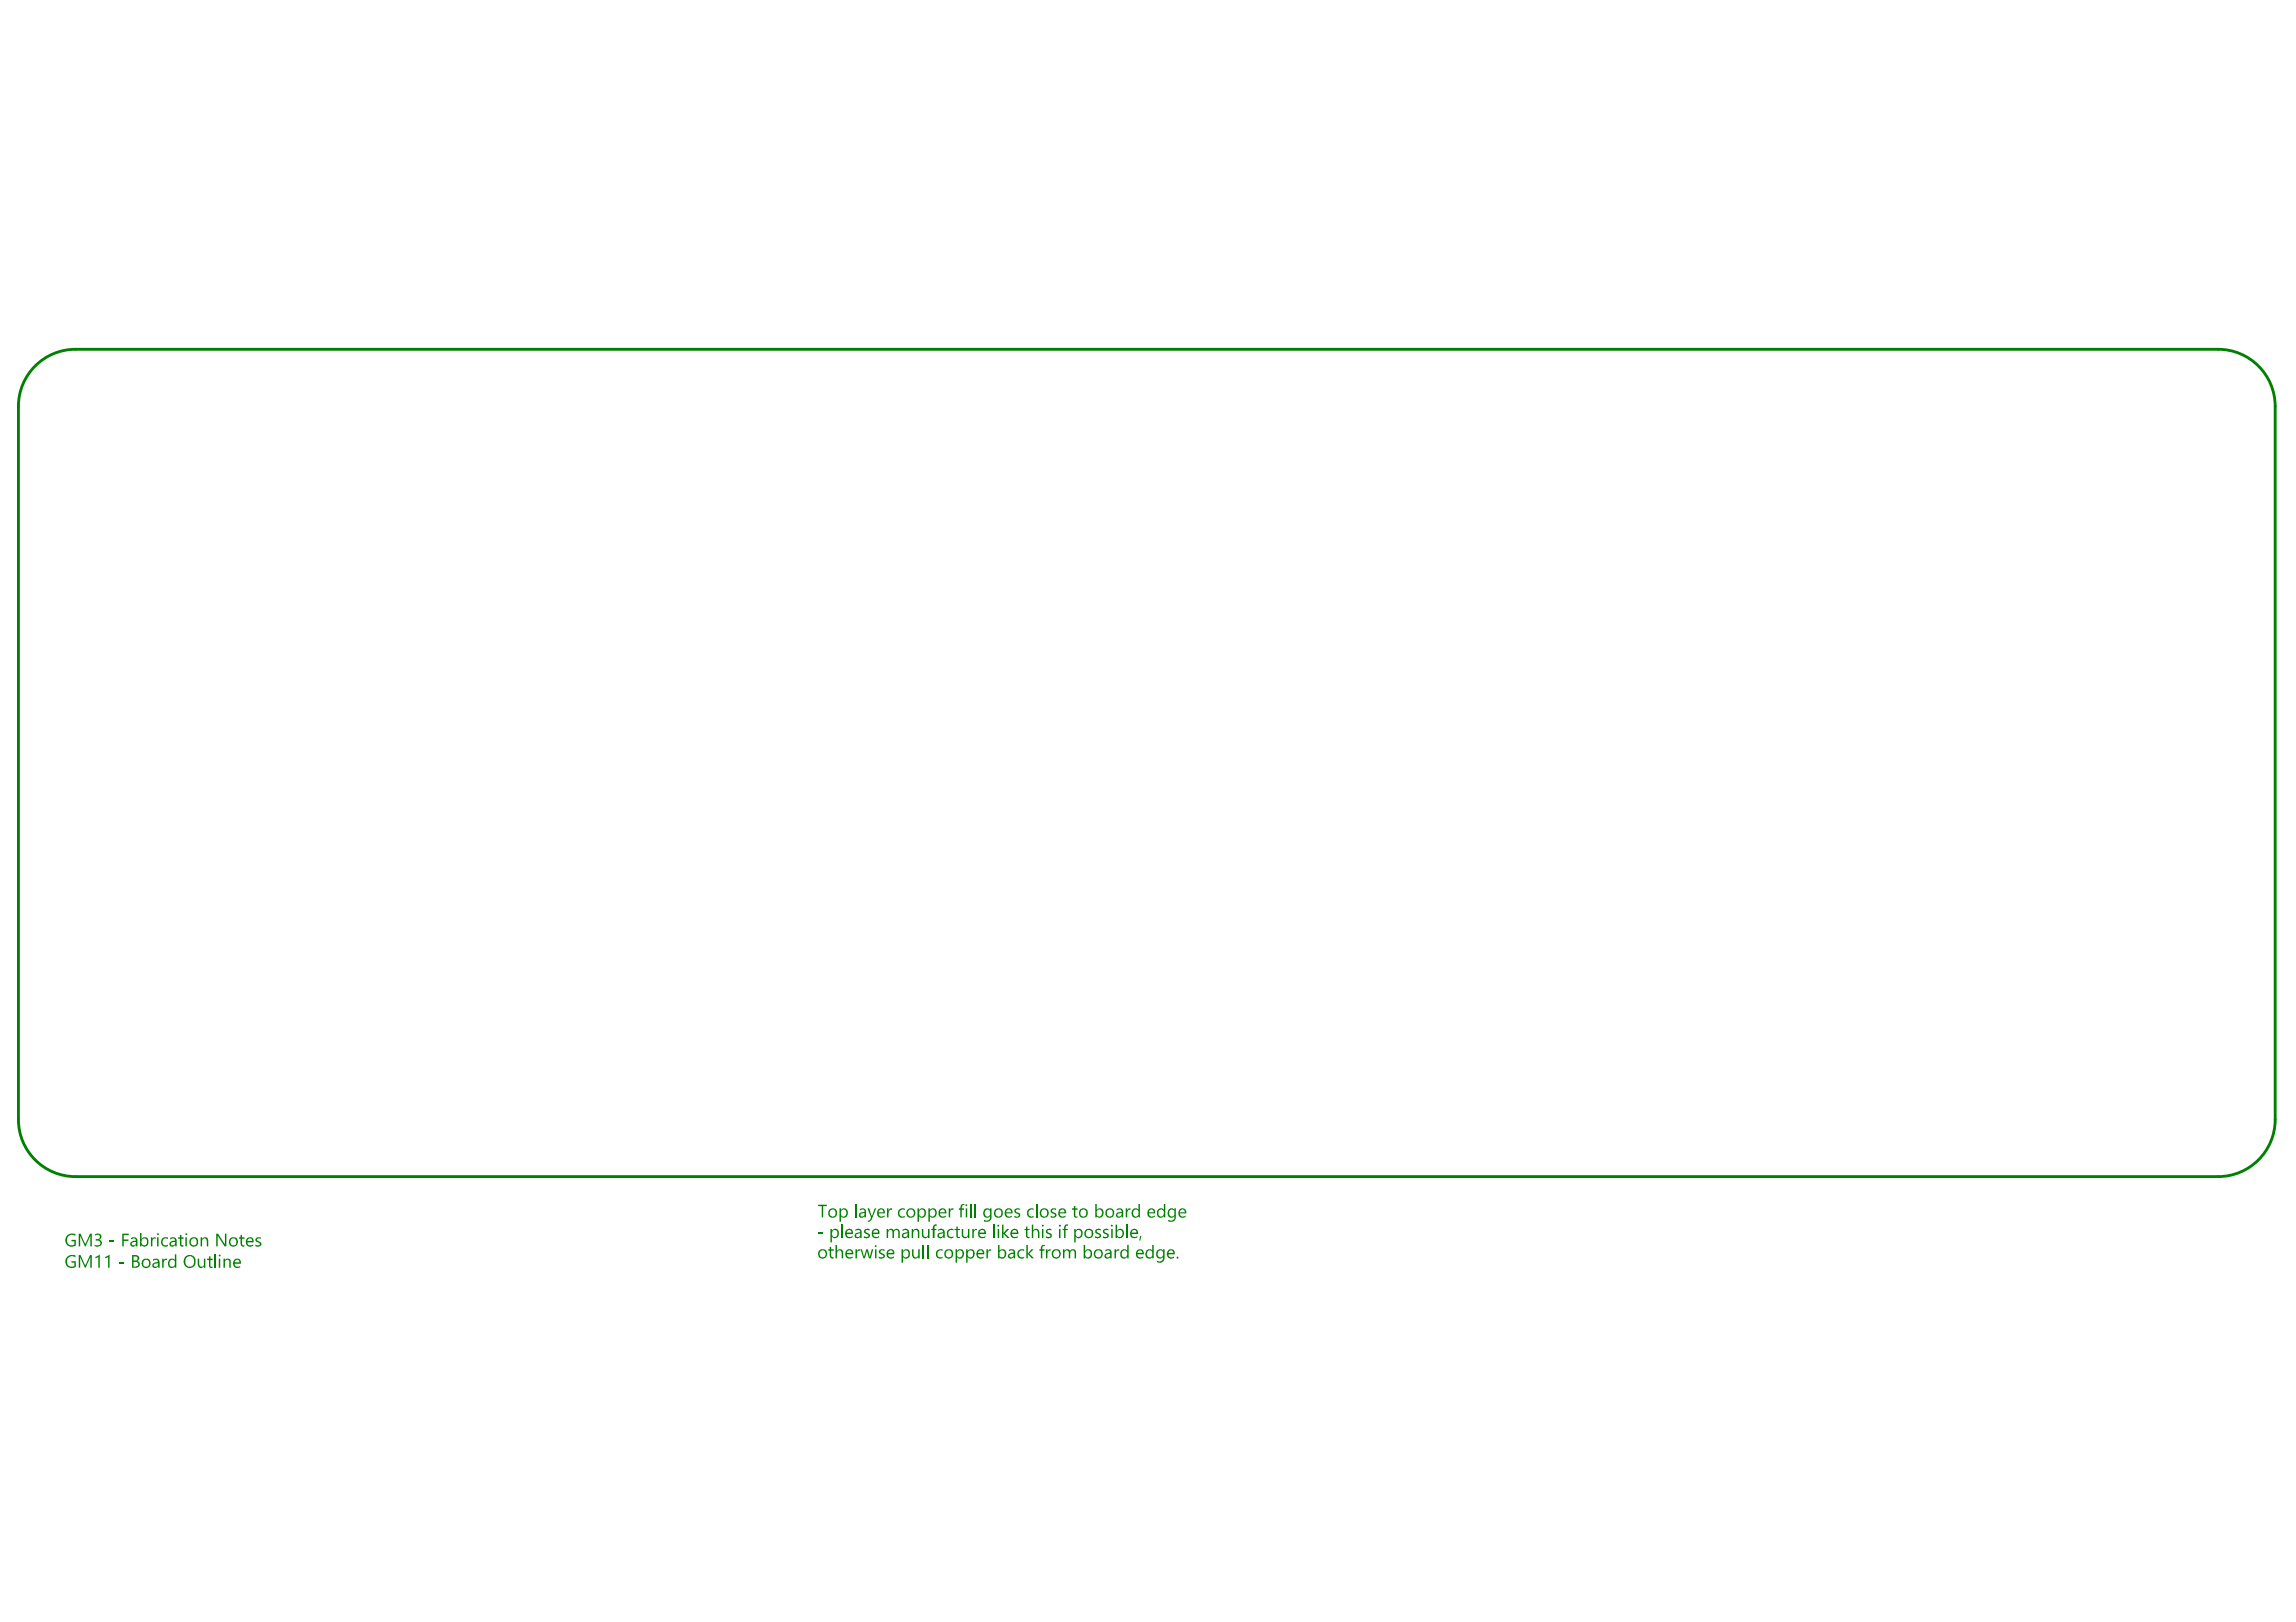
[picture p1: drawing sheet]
<svg xmlns="http://www.w3.org/2000/svg" width="297mm" height="210mm" viewBox="0 0 297 210" stroke-linecap="round" stroke-linejoin="round" font-family="sans-serif">
<path d="M2.4 52.6v92.3M9.8 45.2h277.2M294.3 52.6v92.3M9.8 152.3h277.2" fill="none" stroke="#008000" stroke-width=".37"/>
<g fill="#008000">
<path d="M8.6 162.7l.1-.1a1.17 1.17 0 0 1 1.1-.1l-.1 .2a.67 .67 0 0 0-1 .3 .67 .67 0 0 0 .6 .9h.3v-.5h-.4v-.2h.6v.8l-.7 .1a.87 .87 0 0 1-.5-1.4z"/>
<path d="M10.2 162.4h.2l.6 1.4 .6-1.4h.3v1.7h-.2v-1.4l-.6 1.4h-.1l-.6-1.4v1.4h-.2z"/>
<path d="M12.3 162.7l.6-.3v1.7h-.2v-1.4l-.3 .1h-.1z"/>
<path d="M13.6 162.7l.6-.3v1.7h-.2v-1.4l-.3 .1h-.1z"/>
<path d="M15.4 163.4h.7v.1h-.7z"/>
<path d="M21 162.9h.2v.2l.2-.2h.2v.2h-.2a.25 .25 0 0 0-.2 .3v.7h-.2z"/>
<path d="M25.6 162.9h.2v.7a.31 .31 0 0 0 .3 .3 .31 .31 0 0 0 .3-.3v-.7h.2v1.2h-.2v-.2a.43 .43 0 0 1-.5 .2 .43 .43 0 0 1-.3-.5z"/>
<path d="M27 162.6h.2v.3h.3v.2h-.3v.6a.17 .17 0 0 0 .1 .2 .17 .17 0 0 0 .2 0l-.1 .2h-.3l-.1-.2v-.8h-.2v-.2h.2z"/>
<path d="M27.7 162.3h.2v1.8h-.2z"/>
<path d="M28.9 162.9h.2v.2a.41 .41 0 0 1 .5-.2 .41 .41 0 0 1 .3 .5v.7h-.2v-.7a.29 .29 0 0 0-.3-.4 .29 .29 0 0 0-.3 .4v.7h-.2z"/>
<path d="M17.3 162.6v.5h.2a.26 .26 0 0 0 .3-.2 .26 .26 0 0 0-.3-.3zM17.3 163.3v.6h.3a.31 .31 0 0 0 .3-.3 .31 .31 0 0 0-.4-.3zM17.1 162.4h.5a.41 .41 0 0 1 .4 .3 .41 .41 0 0 1-.3 .5 .4 .4 0 0 1 .4 .4 .4 .4 0 0 1-.3 .4l-.7 .1z"/>
<path d="M18.6 163.2a.46 .46 0 0 0-.1 .5 .46 .46 0 0 0 .5 .2 .44 .44 0 0 0 .3-.6 .44 .44 0 0 0-.7-.1zM18.3 163.5a.6 .6 0 0 1 1.2 0 .6 .6 0 0 1-1.2 0z"/>
<path d="M19.9 163.6a.28 .28 0 0 0 .3 .3 .28 .28 0 0 0 .3-.3v-.1h-.4zM19.8 163a.51 .51 0 0 1 .9 .3v.8h-.2l-.1-.2a.37 .37 0 0 1-.6 .1 .37 .37 0 0 1 .1-.6l.6-.1a.36 .36 0 0 0-.3-.3 .36 .36 0 0 0-.4 .2z"/>
<path d="M21.9 163a.51 .51 0 0 1 .7 .1v-.8h.2v1.8h-.2v-.2a.51 .51 0 0 1-.6 .1 .51 .51 0 0 1-.3-.6zM22 163.2a.42 .42 0 0 0 0 .6 .42 .42 0 0 0 .5 0l.1-.4a.35 .35 0 0 0-.3-.4 .35 .35 0 0 0-.3 .2z"/>
<path d="M24.1 162.8l-.1 .2a.62 .62 0 0 0 .2 .8 .62 .62 0 0 0 .8-.1l.1-.2a.59 .59 0 0 0-.2-.8 .59 .59 0 0 0-.7 0zM24 162.6a.82 .82 0 0 1 1 0 .82 .82 0 0 1 .3 1 .79 .79 0 0 1-1.1 .4 .79 .79 0 0 1-.4-1.1z"/>
<path d="M28.3 162.5a.15 .15 0 0 1 .3 0 .15 .15 0 0 1-.3 0zM28.3 162.9h.2v1.2h-.2z"/>
<path d="M30.4 163.2v.2h.6a.31 .31 0 0 0-.3-.4 .31 .31 0 0 0-.3 .2zM30.3 163.1a.51 .51 0 0 1 .6-.2 .51 .51 0 0 1 .3 .6h-.8a.39 .39 0 0 0 .2 .4 .39 .39 0 0 0 .5-.1v.2a.6 .6 0 0 1-.8-.1 .6 .6 0 0 1 0-.8z"/>
</g>
<path d="M9.8 45.2a7.4 7.4 0 0 0-7.4 7.4M287 45.2a7.4 7.4 0 0 1 7.3 7.4M2.4 144.9a7.4 7.4 0 0 0 7.4 7.4M294.3 144.9a7.4 7.4 0 0 1-7.3 7.4" fill="none" stroke="#008000" stroke-width=".37"/>
<g fill="#008000">
<path d="M8.6 159.9h.1a1.12 1.12 0 0 1 1.1-.2v.2a.69 .69 0 0 0-1.1 .3 .69 .69 0 0 0 .5 1l.4-.1v-.5h-.4v-.2h.6v.8l-.5 .1a.85 .85 0 0 1-.8-.5 .85 .85 0 0 1 .1-.9z"/>
<path d="M10.2 159.7h.2l.6 1.3 .6-1.3h.3v1.6h-.2v-1.4l-.6 1.4h-.1l-.6-1.4v1.4h-.2z"/>
<path d="M12.3 159.7a.53 .53 0 0 1 .8 .4l-.1 .3h-.2a.45 .45 0 0 1 .4 .6 .45 .45 0 0 1-.5 .3h-.4v-.2a.4 .4 0 0 0 .4 .1 .4 .4 0 0 0 .3-.5l-.3-.2h-.3v-.1h.1a.32 .32 0 0 0 .4-.5 .31 .31 0 0 0-.6 0z"/>
<path d="M14.2 160.6h.6v.1h-.6z"/>
<path d="M15.8 159.7h.9v.1h-.7v.6h.6v.2h-.6v.7h-.2z"/>
<path d="M19.5 160.1h.2v.3l.2-.3h.2v.2a.3 .3 0 0 0-.3 0 .3 .3 0 0 0-.1 .4v.6h-.2z"/>
<path d="M21 160.3l.2-.2h.5v.3a.44 .44 0 0 0-.6 0 .44 .44 0 0 0 0 .6 .44 .44 0 0 0 .6 .1v.1a.63 .63 0 0 1-.8-.1 .63 .63 0 0 1 .1-.8z"/>
<path d="M23.3 159.8h.2v.3h.2v.2h-.2v.7a.17 .17 0 0 0 .1 .2 .17 .17 0 0 0 .1 0v.1l-.4-.1v-.9h-.3v-.2h.3z"/>
<path d="M26 160.1h.1v.2a.43 .43 0 0 1 .6-.2 .43 .43 0 0 1 .2 .5v.7h-.1v-.7a.31 .31 0 0 0-.4-.3 .31 .31 0 0 0-.3 .3v.7h-.1z"/>
<path d="M28 159.7h.2l.9 1.4v-1.4h.2v1.6h-.2l-.9-1.4v1.4h-.2z"/>
<path d="M31.1 159.8h.2v.3h.3v.2h-.3v.7a.21 .21 0 0 0 .1 .2 .21 .21 0 0 0 .2 0v.1h-.2a.26 .26 0 0 1-.3-.3v-.7h-.2v-.2h.2z"/>
<path d="M33.1 160.3l.2-.2h.4v.3v-.1a.21 .21 0 0 0-.4 0 .21 .21 0 0 0 .1 .3 .36 .36 0 0 1 .4 .4 .36 .36 0 0 1-.4 .3h-.3v-.2a.28 .28 0 0 0 .3 .1 .28 .28 0 0 0 .2-.3l-.1-.1a.39 .39 0 0 1-.4-.5z"/>
<path d="M105.8 155.9h1.2v.2h-.5v1.4h-.2v-1.4h-.5z"/>
<path d="M110.6 155.8h.2v1.7h-.2z"/>
<path d="M112.2 156.4h.3l.3 1 .4-1h.1l-.5 1.4-.3 .3h-.2v-.2h.2l.2-.4z"/>
<path d="M114.8 156.4h.1v.3l.3-.3h.2v.2a.36 .36 0 0 0-.5 .4v.5h-.1z"/>
<path d="M116.3 156.6a.65 .65 0 0 1 .8-.2v.2a.45 .45 0 0 0-.7 .4 .45 .45 0 0 0 .7 .4v.1a.6 .6 0 0 1-.8-.1 .6 .6 0 0 1 0-.8z"/>
<path d="M122.7 156.4h.2v.3l.1-.3h.3v.2l-.3 .1-.1 .8h-.2z"/>
<path d="M124.3 156l.2-.2h.3v.2a.24 .24 0 0 0-.4 .2v.2h.3v.2h-.3v.9h-.2v-.9h-.1v-.2h.1z"/>
<path d="M125.5 155.8h.2v1.7h-.2z"/>
<path d="M126.1 155.8h.2v1.7h-.2z"/>
<path d="M131.2 156.6a.56 .56 0 0 1 .7-.2v.2a.28 .28 0 0 0-.3-.1 .28 .28 0 0 0-.2 .3l.2 .1a.38 .38 0 0 1 .4 .4 .38 .38 0 0 1-.6 .3l-.2-.1v-.2a.3 .3 0 0 0 .4 .2 .3 .3 0 0 0 .2-.3l-.1-.1a.48 .48 0 0 1-.5-.5z"/>
<path d="M133 156.5l.3-.1h.3h.1v.2a.44 .44 0 0 0-.7 .3 .44 .44 0 0 0 .6 .5h.1v.1a.57 .57 0 0 1-.7-.1 .57 .57 0 0 1-.1-.7z"/>
<path d="M134 155.8h.2v1.7h-.2z"/>
<path d="M135.9 156.6a.56 .56 0 0 1 .7-.2v.2a.26 .26 0 0 0-.3-.1 .26 .26 0 0 0-.1 .3 .56 .56 0 0 1 .5 .6 .54 .54 0 0 1-.8 .1v-.2a.3 .3 0 0 0 .4 .2 .3 .3 0 0 0 .2-.3l-.1-.1a.48 .48 0 0 1-.5-.5z"/>
<path d="M138.9 156.1l.2-.1v.4h.3v.2h-.3v.6a.17 .17 0 0 0 .1 .2 .17 .17 0 0 0 .2 0v.1a.31 .31 0 0 1-.3 0 .31 .31 0 0 1-.2-.2v-.7h-.2v-.2h.2z"/>
<path d="M145.6 156.4h.2v.3l.2-.3h.3v.2h-.3l-.1 .1-.1 .8h-.2z"/>
<path d="M105.8 159.5h.7v.2h-.7z"/>
<path d="M108.8 158.5h.2v1.7h-.2z"/>
<path d="M111.8 159.2l.2-.2h.3h.2v.2a.3 .3 0 0 0-.3 0 .3 .3 0 0 0-.2 .2l.1 .1a.39 .39 0 0 1 .4 .2 .39 .39 0 0 1-.1 .5l-.2 .1-.4-.1v-.2a.39 .39 0 0 0 .6-.1l-.1-.2a.41 .41 0 0 1-.5-.4z"/>
<path d="M114.7 159h.2v.2a.37 .37 0 0 1 .4-.2 .37 .37 0 0 1 .3 .3 .42 .42 0 0 1 .5-.3 .42 .42 0 0 1 .3 .5v.7h-.2v-.6a.29 .29 0 0 0-.3-.4 .29 .29 0 0 0-.3 .4v.6h-.1v-.7a.29 .29 0 0 0-.3-.3 .29 .29 0 0 0-.3 .4v.6h-.2z"/>
<path d="M117.9 159h.2v.2a.43 .43 0 0 1 .6-.2 .43 .43 0 0 1 .2 .5v.7h-.2v-.6a.31 .31 0 0 0-.3-.4 .31 .31 0 0 0-.3 .4v.6h-.2z"/>
<path d="M119.3 159h.2v.7a.31 .31 0 0 0 .3 .4 .31 .31 0 0 0 .3-.4v-.7h.1v1.2h-.1v-.2a.44 .44 0 0 1-.5 .2 .44 .44 0 0 1-.3-.5z"/>
<path d="M120.8 158.5l.3-.1 .1 .2h-.1a.15 .15 0 0 0-.2 .1 .15 .15 0 0 0 0 .2v.1h.2v.2h-.2v1h-.2v-1h-.2v-.2h.2z"/>
<path d="M122.5 159.3h.1a.54 .54 0 0 1 .7-.2v.2a.43 .43 0 0 0-.6 .2 .43 .43 0 0 0 .5 .6l.1-.1v.2a.62 .62 0 0 1-.7-.2 .62 .62 0 0 1-.1-.7z"/>
<path d="M123.7 158.8l.2-.1v.3h.3v.2h-.3v.7a.16 .16 0 0 0 .1 .2 .16 .16 0 0 0 .2-.1v.2l-.2 .1-.3-.2v-.9h-.2v-.2h.2z"/>
<path d="M124.4 159h.2v.7a.31 .31 0 0 0 .3 .4 .31 .31 0 0 0 .3-.4v-.7h.2v1.2h-.2v-.2a.44 .44 0 0 1-.5 .2 .44 .44 0 0 1-.3-.5z"/>
<path d="M125.8 159h.2v.3l.2-.3h.2v.2a.3 .3 0 0 0-.3 .1 .3 .3 0 0 0-.1 .3v.6h-.2z"/>
<path d="M128.5 158.5h.2v1.7h-.2z"/>
<path d="M129.6 158.5h.2v1.1l.5-.6h.3l-.6 .6 .6 .6h-.3l-.5-.5v.5h-.2z"/>
<path d="M132.7 158.8l.2-.1v.3h.3v.2h-.3v.7a.16 .16 0 0 0 .1 .2 .16 .16 0 0 0 .2-.1v.2a.33 .33 0 0 1-.5-.3v-.7h-.2v-.2h.2z"/>
<path d="M133.5 158.5h.2v.7a.43 .43 0 0 1 .5-.2 .43 .43 0 0 1 .3 .5v.7h-.2v-.6a.31 .31 0 0 0-.3-.4 .31 .31 0 0 0-.3 .4v.6h-.2z"/>
<path d="M135.3 159.2l.2-.2h.3h.2v.3a.25 .25 0 0 0-.3-.1 .25 .25 0 0 0-.1 .3 .39 .39 0 0 1 .5 .4 .39 .39 0 0 1-.5 .4l-.3-.1v-.2l.3 .1a.2 .2 0 0 0 .3-.2 .2 .2 0 0 0-.3-.2l-.2-.1z"/>
<path d="M137.8 158.6l.3-.2 .1 .1-.1 .1a.14 .14 0 0 0-.1 0 .14 .14 0 0 0-.1 .2v.2h.2v.2h-.2v1h-.2v-1h-.2v-.2h.2z"/>
<path d="M141.7 159.2l.2-.2h.3h.2v.3l-.1-.1a.22 .22 0 0 0-.3 0 .22 .22 0 0 0 0 .3 .39 .39 0 0 1 .4 .2 .39 .39 0 0 1-.1 .5l-.2 .1-.4-.1v-.2h.1a.22 .22 0 0 0 .4 .1 .22 .22 0 0 0 0-.4 .49 .49 0 0 1-.5-.5z"/>
<path d="M142.7 159.2a.66 .66 0 0 1 .7-.2v.3a.25 .25 0 0 0-.3-.1 .25 .25 0 0 0-.2 .3h.1a.39 .39 0 0 1 .4 .4 .39 .39 0 0 1-.5 .4l-.2-.1v-.2l.3 .1a.2 .2 0 0 0 .2-.2 .2 .2 0 0 0-.2-.2l-.3-.1z"/>
<path d="M145.7 158.5h.2v1.7h-.2z"/>
<path d="M147.5 159.9h.2l-.2 .6h-.1z"/>
<path d="M107.3 161.4l.2-.1v.4h.4v.2h-.4v.6a.21 .21 0 0 0 .1 .2 .21 .21 0 0 0 .3 0l-.1 .2-.4-.2-.1-.8h-.1v-.2h.1z"/>
<path d="M108.1 161.1h.2v.8a.43 .43 0 0 1 .5-.2 .43 .43 0 0 1 .3 .4v.7h-.2v-.6a.31 .31 0 0 0-.3-.4 .31 .31 0 0 0-.3 .4v.6h-.2z"/>
<path d="M110.7 161.7h.2v.2l.2-.2h.2v.2a.32 .32 0 0 0-.4 0 .32 .32 0 0 0 0 .4v.5h-.2z"/>
<path d="M111.3 161.7h.2l.3 1 .3-1h.2l.2 1 .3-1h.2l-.4 1.1h-.2l-.2-.9-.3 .9h-.2z"/>
<path d="M113.8 161.8l.6-.1v.2a.24 .24 0 0 0-.4-.1 .24 .24 0 0 0 0 .3 .41 .41 0 0 1 .4 .2 .41 .41 0 0 1 0 .4 .56 .56 0 0 1-.7 .1v-.2a.34 .34 0 0 0 .3 .2 .34 .34 0 0 0 .3-.3l-.1-.1a.48 .48 0 0 1-.5-.5z"/>
<path d="M118 161.7h.2v.7a.31 .31 0 0 0 .3 .3 .31 .31 0 0 0 .3-.3v-.7h.2v1.1h-.2v-.1a.43 .43 0 0 1-.5 .2 .43 .43 0 0 1-.3-.5z"/>
<path d="M119.4 161.1h.1v1.7h-.1z"/>
<path d="M119.9 161.1h.2v1.7h-.2z"/>
<path d="M121.2 161.9a.65 .65 0 0 1 .7-.2v.2a.44 .44 0 0 0-.6 .3 .44 .44 0 0 0 .5 .5l.1-.1v.2a.59 .59 0 0 1-.7-.1 .59 .59 0 0 1 0-.8z"/>
<path d="M127.6 161.7h.2v.2l.1-.2h.3v.2h-.1a.2 .2 0 0 0-.2 0 .2 .2 0 0 0 0 .2l-.1 .7h-.2z"/>
<path d="M131.7 161.8l.3-.1h.5v.2a.46 .46 0 0 0-.7 .2 .46 .46 0 0 0 .4 .6l.3-.1v.2a.62 .62 0 0 1-.8-.2 .62 .62 0 0 1 0-.8z"/>
<path d="M132.8 161.1h.2v1.1l.4-.5h.3l-.5 .5 .6 .6h-.3l-.5-.5v.5h-.2z"/>
<path d="M134.8 161.2l.4-.1v.2l-.1-.1a.21 .21 0 0 0-.3 .3v.2h.3v.2h-.3v.9h-.1v-.9h-.2v-.2h.2z"/>
<path d="M135.3 161.7h.2v.2l.1-.2h.3v.2h-.1a.2 .2 0 0 0-.2 0 .2 .2 0 0 0 0 .2l-.1 .7h-.2z"/>
<path d="M137.5 161.7h.2v.2a.39 .39 0 0 1 .4-.2 .39 .39 0 0 1 .3 .2 .42 .42 0 0 1 .5-.2 .42 .42 0 0 1 .3 .4v.7h-.2v-.6a.29 .29 0 0 0-.3-.4 .29 .29 0 0 0-.2 .4v.6h-.2v-.7a.29 .29 0 0 0-.3-.3 .29 .29 0 0 0-.3 .4v.6h-.2z"/>
<path d="M144.2 161.7h.2v.2l.1-.2h.3v.2l-.1-.1-.3 .1v.9h-.2z"/>
<path d="M17 160.9a.28 .28 0 0 0 .3 .3 .28 .28 0 0 0 .3-.4v-.1h-.3zM16.9 160.2a.53 .53 0 0 1 .9 .3v.8h-.2v-.2a.38 .38 0 0 1-.7 .1 .38 .38 0 0 1 .3-.6l.4-.1a.36 .36 0 0 0-.3-.3 .36 .36 0 0 0-.4 .2z"/>
<path d="M18.4 160.4l-.1 .4a.38 .38 0 0 0 .5 .3 .38 .38 0 0 0 .2-.5 .35 .35 0 0 0-.2-.3 .35 .35 0 0 0-.4 .1zM18.1 159.6h.2v.8a.52 .52 0 0 1 .7-.2 .52 .52 0 0 1 .2 .7 .52 .52 0 0 1-.4 .4 .52 .52 0 0 1-.5-.1v.1h-.2z"/>
<path d="M20.3 159.7a.15 .15 0 0 1 .3 0 .15 .15 0 0 1-.3 0zM20.3 160.1h.2v1.2h-.2z"/>
<path d="M22.1 160.9a.28 .28 0 0 0 .3 .3 .28 .28 0 0 0 .3-.4v-.1h-.4zM22 160.2a.53 .53 0 0 1 .9 .3v.8h-.2l-.1-.2a.37 .37 0 0 1-.6 .1 .37 .37 0 0 1 .3-.6l.4-.1a.37 .37 0 0 0-.3-.3 .37 .37 0 0 0-.4 .2z"/>
<path d="M24 159.7a.13 .13 0 0 1 .2 0 .13 .13 0 0 1-.2 0zM24 160.1h.2v1.2h-.2z"/>
<path d="M24.7 160.4a.43 .43 0 0 0 .1 .7 .43 .43 0 0 0 .6-.1 .43 .43 0 0 0-.1-.6l-.1-.1h-.2zM24.5 160.7a.6 .6 0 0 1 1.2 0 .6 .6 0 0 1-1.2 0z"/>
<path d="M29.9 160.4a.43 .43 0 0 0 0 .7 .43 .43 0 0 0 .6-.1 .43 .43 0 0 0 0-.6l-.2-.1h-.2zM29.6 160.7a.6 .6 0 0 1 1.2 0 .6 .6 0 0 1-1.2 0z"/>
<path d="M32.1 160.4l-.1 .2h.6a.3 .3 0 0 0-.2-.3 .3 .3 0 0 0-.3 .1zM31.9 160.4a.52 .52 0 0 1 .6-.3 .52 .52 0 0 1 .3 .7h-.8a.43 .43 0 0 0 .3 .4 .43 .43 0 0 0 .5-.1v.1a.62 .62 0 0 1-.8 0 .62 .62 0 0 1-.1-.8z"/>
<path d="M107.4 156.6a.51 .51 0 0 0 0 .5 .51 .51 0 0 0 .4 .3 .5 .5 0 0 0 .3-.5 .5 .5 0 0 0-.4-.4zM107.1 157a.61 .61 0 0 1 1.2 0 .61 .61 0 0 1-1.2 0z"/>
<path d="M108.6 156.4h.2v.2a.51 .51 0 0 1 .7-.2 .51 .51 0 0 1 .2 .7 .51 .51 0 0 1-.3 .4 .51 .51 0 0 1-.6-.1v.7h-.2zM108.9 156.6l-.1 .5a.36 .36 0 0 0 .4 .3 .36 .36 0 0 0 .3-.4 .37 .37 0 0 0-.1-.4 .37 .37 0 0 0-.5 0z"/>
<path d="M111.3 157.1a.28 .28 0 0 0 .3 .4 .28 .28 0 0 0 .2-.4v-.1zM111.2 156.5a.48 .48 0 0 1 .5-.1 .48 .48 0 0 1 .3 .4v.7h-.2v-.1a.37 .37 0 0 1-.6 .1 .37 .37 0 0 1 .3-.6l.3-.1a.3 .3 0 0 0-.1-.3 .3 .3 0 0 0-.4 .1l-.1 .1z"/>
<path d="M113.7 156.7v.2h.6a.31 .31 0 0 0-.2-.4 .31 .31 0 0 0-.4 .2zM113.6 156.6a.51 .51 0 0 1 .6-.2 .51 .51 0 0 1 .3 .6h-.8a.38 .38 0 0 0 .2 .4 .38 .38 0 0 0 .4 0l.1-.1v.2a.63 .63 0 0 1-.8 0 .63 .63 0 0 1-.1-.8z"/>
<path d="M117.5 156.7a.43 .43 0 0 0 0 .6 .43 .43 0 0 0 .6 0 .43 .43 0 0 0 0-.6 .43 .43 0 0 0-.6 0zM117.2 157a.65 .65 0 0 1 1.3 0 .65 .65 0 0 1-1.3 0z"/>
<path d="M118.7 156.4h.2v.2a.52 .52 0 0 1 .7-.1 .52 .52 0 0 1 .2 .6 .49 .49 0 0 1-.4 .5 .49 .49 0 0 1-.5-.2v.7h-.2zM118.9 156.7v.1a.37 .37 0 0 0 .1 .6 .37 .37 0 0 0 .5-.1 .42 .42 0 0 0 0-.6 .42 .42 0 0 0-.5 0z"/>
<path d="M120.1 156.4h.2v.2a.51 .51 0 0 1 .7-.2 .51 .51 0 0 1 .2 .7 .51 .51 0 0 1-.3 .4 .51 .51 0 0 1-.6-.1v.7h-.2zM120.4 156.6l-.1 .5a.36 .36 0 0 0 .4 .3 .36 .36 0 0 0 .3-.4 .37 .37 0 0 0-.1-.4 .37 .37 0 0 0-.5 0z"/>
<path d="M121.7 156.6l-.1 .3h.6a.3 .3 0 0 0-.1-.4 .3 .3 0 0 0-.4 .1zM121.5 156.6a.54 .54 0 0 1 .7-.2 .54 .54 0 0 1 .3 .6h-.9a.44 .44 0 0 0 .3 .4 .44 .44 0 0 0 .5-.1l-.1 .2a.61 .61 0 0 1-.8-.1 .61 .61 0 0 1 0-.8z"/>
<path d="M124.9 156a.11 .11 0 0 1 .2 0 .11 .11 0 0 1-.2 0zM124.9 156.4h.2v1.1h-.2z"/>
<path d="M127.5 156.7a.45 .45 0 0 0-.1 .5 .45 .45 0 0 0 .5 .2l.2-.2v-.4a.35 .35 0 0 0-.3-.2 .35 .35 0 0 0-.3 .1zM127.3 156.5a.51 .51 0 0 1 .8 .1v-.2h.2v1a.66 .66 0 0 1-1 .7v-.2a.5 .5 0 0 0 .6 0 .5 .5 0 0 0 .2-.5 .51 .51 0 0 1-.7 .1 .51 .51 0 0 1-.2-.7z"/>
<path d="M128.8 156.7a.43 .43 0 0 0 .1 .6 .43 .43 0 0 0 .6 0 .44 .44 0 0 0 0-.6 .44 .44 0 0 0-.6-.1zM128.6 157a.61 .61 0 0 1 1.2 0 .61 .61 0 0 1-1.2 0z"/>
<path d="M130.2 156.7v.2h.6a.32 .32 0 0 0-.2-.4 .32 .32 0 0 0-.4 .2zM130.1 156.5a.53 .53 0 0 1 .7-.1 .53 .53 0 0 1 .2 .6h-.8a.43 .43 0 0 0 .2 .4 .43 .43 0 0 0 .5-.1v.2a.62 .62 0 0 1-.8-.1 .62 .62 0 0 1 0-.8z"/>
<path d="M134.8 156.7a.43 .43 0 0 0 .1 .7 .43 .43 0 0 0 .6-.4 .42 .42 0 0 0-.3-.4 .42 .42 0 0 0-.4 .1zM134.5 157a.6 .6 0 0 1 1.2 0 .6 .6 0 0 1-1.2 0z"/>
<path d="M137.2 156.6l-.1 .3h.6a.3 .3 0 0 0-.1-.4 .3 .3 0 0 0-.4 .1zM137 156.6a.54 .54 0 0 1 .7-.2 .54 .54 0 0 1 .2 .6h-.8a.44 .44 0 0 0 .3 .4 .44 .44 0 0 0 .5-.1l-.1 .2a.63 .63 0 0 1-.8-.1 .63 .63 0 0 1 0-.8z"/>
<path d="M139.8 156.7a.43 .43 0 0 0 .1 .6 .43 .43 0 0 0 .6 0 .44 .44 0 0 0 0-.6 .44 .44 0 0 0-.6-.1zM139.7 156.5l.2-.1a.6 .6 0 0 1 .7 .2 .6 .6 0 0 1 0 .8 .59 .59 0 0 1-.8 .1 .59 .59 0 0 1-.2-.8z"/>
<path d="M142 156.6l-.1 .5a.36 .36 0 0 0 .4 .3 .36 .36 0 0 0 .3-.5 .37 .37 0 0 0-.2-.3 .37 .37 0 0 0-.4 0zM141.7 155.8h.2v.8a.5 .5 0 0 1 .6-.2 .5 .5 0 0 1 .3 .6 .52 .52 0 0 1-.3 .5 .52 .52 0 0 1-.6-.1v.1h-.2z"/>
<path d="M143.3 156.6a.48 .48 0 0 0-.1 .6 .48 .48 0 0 0 .6 .2 .46 .46 0 0 0 .1-.6 .46 .46 0 0 0-.6-.2zM143 157a.6 .6 0 0 1 1.2 0 .6 .6 0 0 1-1.2 0z"/>
<path d="M144.6 157.1a.26 .26 0 0 0 .2 .4 .26 .26 0 0 0 .3-.3v-.2zM144.5 156.5a.52 .52 0 0 1 .8 .2v.8h-.2v-.1a.37 .37 0 0 1-.7 0 .37 .37 0 0 1 .3-.5l.4-.1a.33 .33 0 0 0-.2-.3 .33 .33 0 0 0-.3 .1l-.1 .1z"/>
<path d="M146.5 156.5a.51 .51 0 0 1 .8 .1v-.8h.2v1.7h-.2v-.1a.48 .48 0 0 1-.6 .2 .48 .48 0 0 1-.3-.6zM146.6 156.7a.46 .46 0 0 0 0 .5 .46 .46 0 0 0 .5 .2l.2-.2v-.4a.35 .35 0 0 0-.3-.3 .35 .35 0 0 0-.4 .2z"/>
<path d="M148.7 156.7l-.1 .2h.7a.31 .31 0 0 0-.2-.4 .31 .31 0 0 0-.4 .2zM148.6 156.6a.51 .51 0 0 1 .6-.2 .51 .51 0 0 1 .2 .6h-.8a.38 .38 0 0 0 .2 .4 .38 .38 0 0 0 .5 0l.1-.1v.2a.63 .63 0 0 1-.8 0 .63 .63 0 0 1-.1-.8z"/>
<path d="M149.8 156.6a.51 .51 0 0 1 .8 0v-.8h.2v1.7h-.2v-.1a.5 .5 0 0 1-.7 .1 .5 .5 0 0 1-.2-.6zM150 156.6a.47 .47 0 0 0-.1 .6 .47 .47 0 0 0 .5 .2l.2-.3v-.3a.39 .39 0 0 0-.6-.2z"/>
<path d="M151.3 156.7a.51 .51 0 0 0 .3 .7l.3-.2v-.4a.33 .33 0 0 0-.2-.3 .33 .33 0 0 0-.4 .2zM151.1 156.6a.48 .48 0 0 1 .8 0v-.2h.2v1a.64 .64 0 0 1-.3 .7 .64 .64 0 0 1-.7 0v-.2a.5 .5 0 0 0 .6 0 .5 .5 0 0 0 .2-.5 .5 .5 0 0 1-.6 .1 .5 .5 0 0 1-.2-.7z"/>
<path d="M152.7 156.6l-.1 .3h.7a.33 .33 0 0 0-.2-.4 .33 .33 0 0 0-.4 .1zM152.6 156.5a.53 .53 0 0 1 .6-.1 .53 .53 0 0 1 .3 .6h-.9a.44 .44 0 0 0 .3 .4 .44 .44 0 0 0 .5-.1l-.1 .2a.61 .61 0 0 1-.8-.1 .61 .61 0 0 1 .1-.8z"/>
<path d="M107.4 159h.2l.1 .2a.48 .48 0 0 1 .6-.1 .48 .48 0 0 1 .2 .6 .49 .49 0 0 1-.3 .5 .49 .49 0 0 1-.6-.2v.8h-.2zM107.7 159.3l-.1 .4a.37 .37 0 0 0 .5 .4 .37 .37 0 0 0 .2-.5 .37 .37 0 0 0-.2-.4 .37 .37 0 0 0-.4 .1z"/>
<path d="M109.6 159.3l-.1 .2h.7a.3 .3 0 0 0-.2-.3 .3 .3 0 0 0-.4 .1zM109.5 159.1a.49 .49 0 0 1 .6-.1 .49 .49 0 0 1 .2 .6v.1h-.8a.41 .41 0 0 0 .3 .4 .41 .41 0 0 0 .5-.2v.3a.62 .62 0 0 1-.9-.2 .62 .62 0 0 1 .1-.8z"/>
<path d="M110.8 159.7a.26 .26 0 0 0 .2 .4 .26 .26 0 0 0 .3-.3v-.2zM110.7 159.1a.52 .52 0 0 1 .8 .4v.7h-.2v-.2a.37 .37 0 0 1-.6 .2 .37 .37 0 0 1 .1-.6l.5-.1a.32 .32 0 0 0-.3-.3 .32 .32 0 0 0-.3 .1z"/>
<path d="M113 159.3v.2h.6a.3 .3 0 0 0-.2-.3 .3 .3 0 0 0-.4 .1zM112.9 159.1a.5 .5 0 0 1 .6-.1 .5 .5 0 0 1 .3 .5v.2h-.8a.41 .41 0 0 0 .3 .4 .41 .41 0 0 0 .4-.2v.2l-.1 .1a.62 .62 0 0 1-.7-.2 .62 .62 0 0 1-.1-.7z"/>
<path d="M116.9 159.8a.28 .28 0 0 0 .3 .3 .28 .28 0 0 0 .2-.4v-.1zM116.8 159.1a.53 .53 0 0 1 .8 .4v.7h-.2v-.2a.38 .38 0 0 1-.6 .2 .38 .38 0 0 1 .1-.6l.5-.1a.36 .36 0 0 0-.5-.3l-.1 .1z"/>
<path d="M121.5 159.8a.28 .28 0 0 0 .3 .3 .28 .28 0 0 0 .2-.4v-.1zM121.4 159.1a.55 .55 0 0 1 .8 .3v.8h-.2v-.2a.44 .44 0 0 1-.7 0v-.2l.2-.2 .5-.1a.35 .35 0 0 0-.2-.3 .35 .35 0 0 0-.4 .1z"/>
<path d="M126.8 159.3l-.1 .2h.6a.3 .3 0 0 0-.2-.3 .3 .3 0 0 0-.3 .1zM126.6 159.3a.5 .5 0 0 1 .5-.3 .5 .5 0 0 1 .4 .4l.1 .3h-.9a.41 .41 0 0 0 .3 .4 .41 .41 0 0 0 .5-.2v.2a.62 .62 0 0 1-.8 0 .62 .62 0 0 1-.1-.8z"/>
<path d="M129 158.6a.15 .15 0 0 1 .3 0 .15 .15 0 0 1-.3 0zM129.1 159h.2v1.2h-.2z"/>
<path d="M131 159.3l-.1 .2h.7a.33 .33 0 0 0-.2-.3 .33 .33 0 0 0-.4 .1zM130.8 159.2a.52 .52 0 0 1 .6-.1 .52 .52 0 0 1 .3 .5v.1h-.8a.41 .41 0 0 0 .3 .4 .41 .41 0 0 0 .5-.2v.3a.64 .64 0 0 1-.9-.1 .64 .64 0 0 1 0-.9z"/>
<path d="M134.8 158.6a.12 .12 0 0 1 .2 0 .12 .12 0 0 1-.2 0zM134.8 159h.2v1.2h-.2z"/>
<path d="M137 158.6a.15 .15 0 0 1 .3 0 .15 .15 0 0 1-.3 0zM137 159h.2v1.2h-.2z"/>
<path d="M139 159h.2v.2a.52 .52 0 0 1 .7-.1 .52 .52 0 0 1 .1 .7 .47 .47 0 0 1-.4 .4 .47 .47 0 0 1-.4-.2v.8h-.2zM139.3 159.3l-.1 .4a.36 .36 0 0 0 .4 .4 .36 .36 0 0 0 .3-.5 .37 .37 0 0 0-.2-.4 .37 .37 0 0 0-.4 .1z"/>
<path d="M140.5 159.3v.1a.45 .45 0 0 0 .4 .7 .43 .43 0 0 0 .3-.6 .43 .43 0 0 0-.6-.2zM140.2 159.6a.65 .65 0 0 1 1.3 0 .65 .65 0 0 1-1.3 0z"/>
<path d="M143.7 158.6a.13 .13 0 0 1 .2-.1 .13 .13 0 0 1 0 .2 .13 .13 0 0 1-.2-.1zM143.8 159h.2v1.2h-.2z"/>
<path d="M144.6 159.3l-.1 .4a.36 .36 0 0 0 .4 .4 .36 .36 0 0 0 .3-.5 .36 .36 0 0 0-.2-.4 .36 .36 0 0 0-.4 .1zM144.3 158.5h.2v.7a.52 .52 0 0 1 .7-.1 .52 .52 0 0 1 .2 .7 .47 .47 0 0 1-.4 .4 .47 .47 0 0 1-.5-.2v.2h-.2z"/>
<path d="M146.4 159.3v.2h.6a.33 .33 0 0 0-.2-.3 .33 .33 0 0 0-.4 .1zM146.3 159.2l.1-.1a.51 .51 0 0 1 .6 0 .51 .51 0 0 1 .2 .5v.1h-.8a.41 .41 0 0 0 .3 .4 .41 .41 0 0 0 .4-.2v.2a.6 .6 0 0 1-.8 0 .6 .6 0 0 1 0-.8z"/>
<path d="M106.1 162a.45 .45 0 0 0 0 .5 .45 .45 0 0 0 .5 .2 .44 .44 0 0 0 .2-.7 .44 .44 0 0 0-.7-.1zM105.8 162.3a.6 .6 0 0 1 1.2 0 .6 .6 0 0 1-1.2 0z"/>
<path d="M109.6 161.9l-.1 .2h.7a.32 .32 0 0 0-.2-.3 .32 .32 0 0 0-.4 .1zM109.5 161.8a.54 .54 0 0 1 .6-.1 .54 .54 0 0 1 .3 .6h-.9a.41 .41 0 0 0 .3 .4 .41 .41 0 0 0 .4 0l.1-.1v.2h-.1a.59 .59 0 0 1-.8-.1 .59 .59 0 0 1 .1-.8z"/>
<path d="M113.2 161.3a.11 .11 0 0 1 .2 0 .11 .11 0 0 1-.2 0zM113.2 161.7h.2v1.1h-.2z"/>
<path d="M114.9 161.9v.2h.6a.3 .3 0 0 0-.2-.3 .3 .3 0 0 0-.4 .1zM114.8 161.9a.51 .51 0 0 1 .7-.2 .51 .51 0 0 1 .2 .6h-.8a.39 .39 0 0 0 .2 .4 .39 .39 0 0 0 .5-.1v.2a.63 .63 0 0 1-.8-.1 .63 .63 0 0 1 0-.8z"/>
<path d="M116.6 161.7h.2v.2a.52 .52 0 0 1 .7-.2 .52 .52 0 0 1 .2 .7 .52 .52 0 0 1-.3 .4 .52 .52 0 0 1-.6-.1v.7h-.2zM116.9 161.9l-.1 .5a.38 .38 0 0 0 .5 .3 .38 .38 0 0 0 .2-.6v-.2l-.2-.1z"/>
<path d="M122.4 162a.45 .45 0 0 0 0 .6 .45 .45 0 0 0 .7 0 .47 .47 0 0 0 0-.6 .47 .47 0 0 0-.6-.1zM122.3 161.8a.6 .6 0 0 1 .8 0 .6 .6 0 0 1 .2 .8 .61 .61 0 0 1-.9 .2 .61 .61 0 0 1-.1-.9z"/>
<path d="M123.6 161.7h.2v.2a.5 .5 0 0 1 .7-.2 .5 .5 0 0 1 .2 .7 .51 .51 0 0 1-.3 .4 .51 .51 0 0 1-.6-.1v.7h-.2zM123.9 161.9l-.1 .5a.36 .36 0 0 0 .4 .3 .36 .36 0 0 0 .3-.5 .36 .36 0 0 0-.2-.4 .36 .36 0 0 0-.4 .1z"/>
<path d="M125 161.7h.2v.2a.52 .52 0 0 1 .7-.2 .52 .52 0 0 1 .2 .7 .49 .49 0 0 1-.4 .5 .49 .49 0 0 1-.5-.2v.7h-.2zM125.3 161.9v.1a.46 .46 0 0 0 .3 .7 .53 .53 0 0 0 .1-.8l-.2-.1z"/>
<path d="M126.5 162v.1h.6a.31 .31 0 0 0-.2-.3 .31 .31 0 0 0-.4 .2zM126.5 161.8l.1-.1a.51 .51 0 0 1 .6 0 .51 .51 0 0 1 .1 .6h-.8a.39 .39 0 0 0 .6 .4l.1-.1v.2a.61 .61 0 0 1-.8-.1 .61 .61 0 0 1 0-.8z"/>
<path d="M129.4 161.9l-.1 .5a.33 .33 0 0 0 .4 .3 .33 .33 0 0 0 .3-.4 .36 .36 0 0 0-.2-.4 .36 .36 0 0 0-.4 0zM129.1 161.1h.2v.8a.48 .48 0 0 1 .7-.2 .48 .48 0 0 1 .2 .7 .47 .47 0 0 1-.3 .4 .47 .47 0 0 1-.6-.1v.1h-.2z"/>
<path d="M130.6 162.4a.27 .27 0 0 0 .3 .3 .27 .27 0 0 0 .2-.3v-.1zM130.5 161.8a.48 .48 0 0 1 .5-.1 .48 .48 0 0 1 .3 .4v.7h-.2v-.1a.39 .39 0 0 1-.6 .1 .39 .39 0 0 1 .3-.7h.3a.32 .32 0 0 0-.2-.3 .32 .32 0 0 0-.4 .1z"/>
<path d="M136.3 162a.45 .45 0 0 0 0 .5 .45 .45 0 0 0 .6 .2 .44 .44 0 0 0 .1-.7 .44 .44 0 0 0-.7-.1zM136 162.3a.6 .6 0 0 1 1.2 0 .6 .6 0 0 1-1.2 0z"/>
<path d="M140.5 161.9l-.1 .5a.38 .38 0 0 0 .5 .3 .38 .38 0 0 0 .2-.6l-.1-.2-.1-.1zM140.2 161.1h.2v.8a.5 .5 0 0 1 .6-.2 .5 .5 0 0 1 .3 .6 .51 .51 0 0 1-.3 .5 .51 .51 0 0 1-.6-.1v.1h-.2z"/>
<path d="M141.7 162a.43 .43 0 0 0 .1 .6 .43 .43 0 0 0 .7-.1 .42 .42 0 0 0-.1-.6 .42 .42 0 0 0-.6 0zM141.5 162.3a.6 .6 0 0 1 1.2 0 .6 .6 0 0 1-1.2 0z"/>
<path d="M143.1 162.4a.24 .24 0 0 0 .1 .3 .24 .24 0 0 0 .3-.1l.1-.3zM143 161.8a.47 .47 0 0 1 .5-.1 .47 .47 0 0 1 .3 .4v.7h-.2v-.1a.39 .39 0 0 1-.4 .2 .39 .39 0 0 1-.3-.4 .39 .39 0 0 1 .4-.4h.3a.32 .32 0 0 0-.2-.3 .32 .32 0 0 0-.4 .1z"/>
<path d="M145 161.9a.52 .52 0 0 1 .8 0v-.8h.2v1.7h-.2v-.1a.52 .52 0 0 1-.7 .1 .52 .52 0 0 1-.2-.7zM145.2 161.9a.48 .48 0 0 0 0 .6 .48 .48 0 0 0 .4 .2l.2-.3v-.3a.36 .36 0 0 0-.2-.3 .36 .36 0 0 0-.4 .1z"/>
<path d="M147.2 161.9l-.1 .2h.7a.32 .32 0 0 0-.2-.3 .32 .32 0 0 0-.4 .1zM147.1 161.8a.53 .53 0 0 1 .6-.1 .53 .53 0 0 1 .3 .6h-.9a.41 .41 0 0 0 .3 .4 .41 .41 0 0 0 .4 0l.1-.1v.2h-.1a.59 .59 0 0 1-.8-.1 .59 .59 0 0 1 0-.8z"/>
<path d="M148.3 161.8a.51 .51 0 0 1 .8 .1v-.8h.2v1.7h-.2v-.1a.5 .5 0 0 1-.7 .1 .5 .5 0 0 1-.2-.7zM148.5 161.9a.55 .55 0 0 0 .2 .8l.3-.1 .1-.5a.34 .34 0 0 0-.3-.3 .34 .34 0 0 0-.3 .1z"/>
<path d="M149.9 161.9a.52 .52 0 0 0 .2 .8l.4-.2v-.4a.35 .35 0 0 0-.2-.3 .35 .35 0 0 0-.4 .1zM149.7 161.9a.52 .52 0 0 1 .8 0v-.2h.2v1a.62 .62 0 0 1-.3 .6 .62 .62 0 0 1-.7 0v-.2a.48 .48 0 0 0 .6 .1 .48 .48 0 0 0 .2-.5 .52 .52 0 0 1-.7 .1 .52 .52 0 0 1-.2-.7z"/>
<path d="M151.2 161.9v.2h.6a.3 .3 0 0 0-.2-.3 .3 .3 0 0 0-.4 .1zM151.1 161.9a.51 .51 0 0 1 .6-.2 .51 .51 0 0 1 .3 .6h-.8a.38 .38 0 0 0 .2 .4 .38 .38 0 0 0 .4 0l.1-.1v.2a.61 .61 0 0 1-.8-.1 .61 .61 0 0 1 0-.8z"/>
<circle cx="152.3" cy="162.7" r=".14"/>
</g>
</svg>
